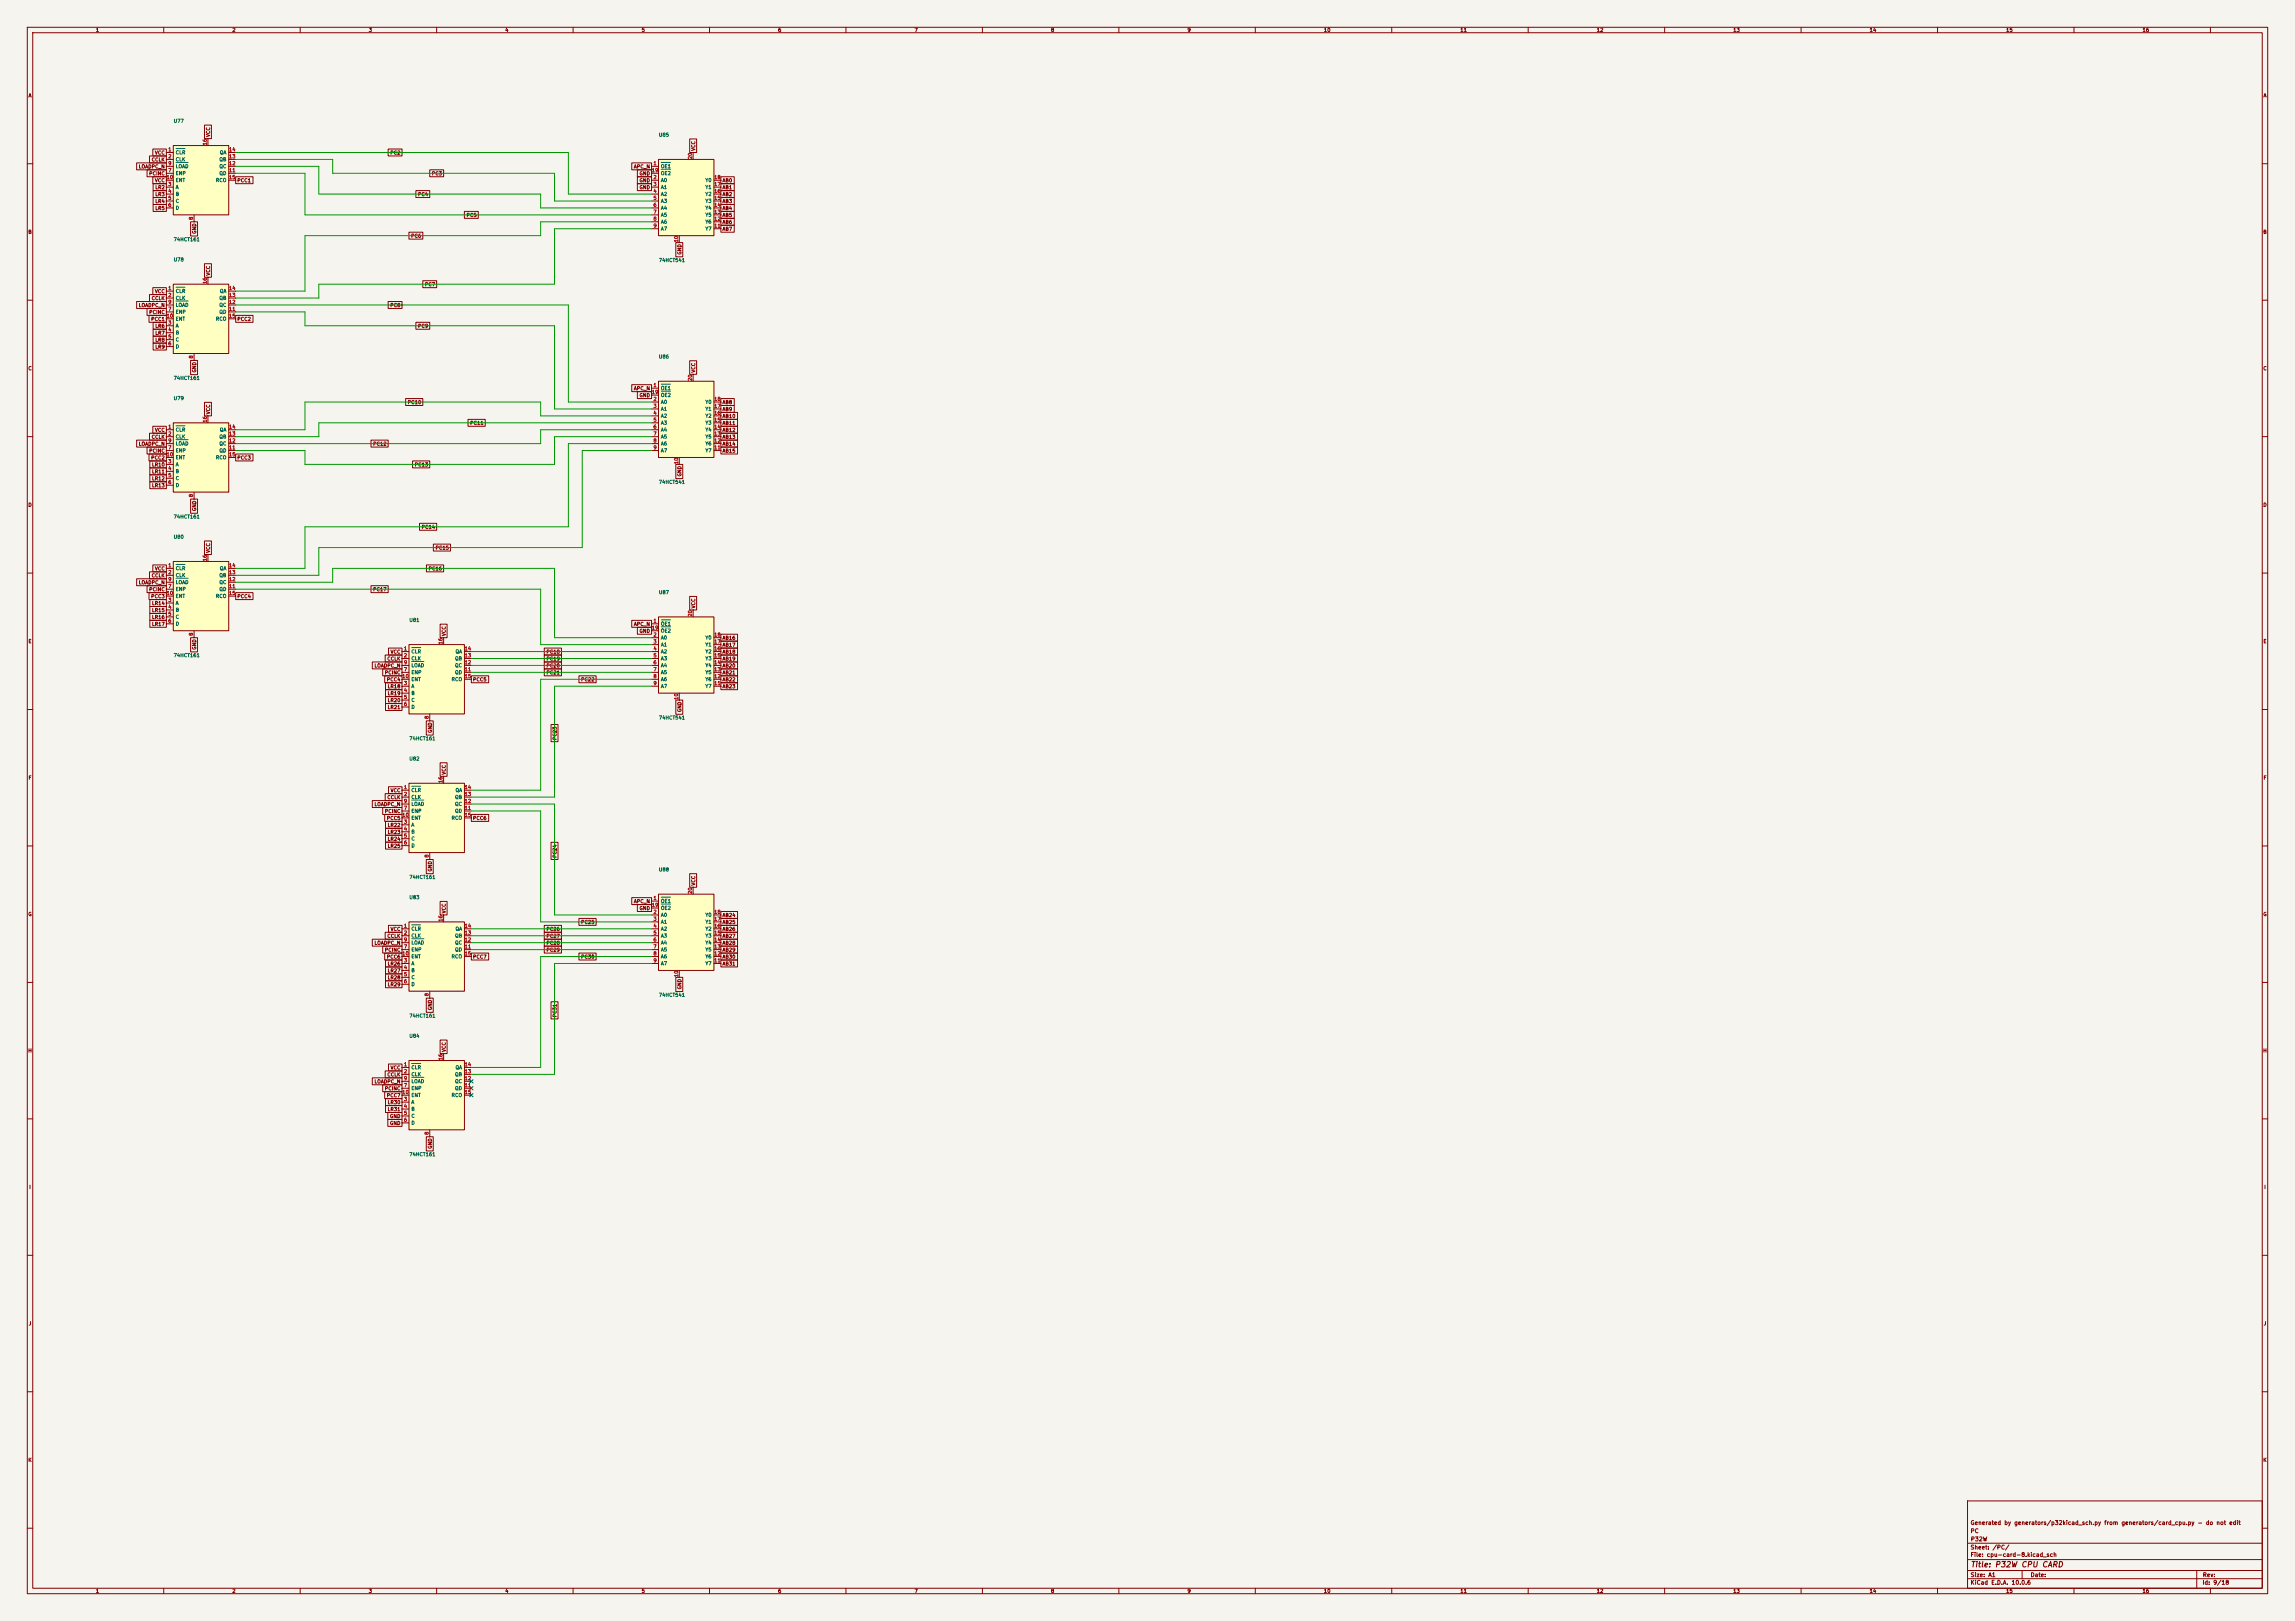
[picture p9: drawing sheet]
<svg xmlns="http://www.w3.org/2000/svg" width="841mm" height="594mm" viewBox="0 0 841 594" stroke-linecap="round" stroke-linejoin="round" font-family="sans-serif">
<defs><g id="words">
<text font-size="2" fill="#840000" x="722" y="574.8">Title: P32W CPU CARD</text>
<g font-size="1.5" fill="#840000">
<text x="721.9" y="562.1">PC</text>
<text x="721.9" y="559.1">Generated by generators/p32kicad_sch.py from generators/card_cpu.py - do not edit</text>
<text x="721.9" y="568.1">Sheet: /PC/</text>
<text x="722" y="565.1">P32W</text>
<text x="721.9" y="570.8">File: cpu-card-8.kicad_sch</text>
<text x="721.9" y="581">KiCad E.D.A. 10.0.6</text>
<text x="721.9" y="578.2">Size: A1</text>
<text x="743.9" y="578.2">Date:</text>
<text x="806.9" y="581">Id: 9/18</text>
<text x="807" y="578.2">Rev:</text>
</g>
<g font-size="1.3" fill="#840000">
<text x="35" y="12">1</text>
<text x="85" y="12">2</text>
<text x="135" y="12">3</text>
<text x="185" y="12">4</text>
<text x="235" y="12">5</text>
<text x="285" y="12">6</text>
<text x="335" y="12">7</text>
<text x="385" y="12">8</text>
<text x="435" y="12">9</text>
<text x="485" y="12">10</text>
<text x="535" y="12">11</text>
<text x="585" y="12">12</text>
<text x="635" y="12">13</text>
<text x="685" y="12">14</text>
<text x="735" y="12">15</text>
<text x="785" y="12">16</text>
<text x="10.3" y="36">A</text>
<text x="829.3" y="36">A</text>
<text x="77.3" y="50.3" transform="rotate(-90 77.3 50.3)">VCC</text>
<text x="55.4" y="59.5">CCLK</text>
<text x="56.6" y="56.9">VCC</text>
<text x="142.9" y="56.9">PC2</text>
<text x="255.1" y="55.4" transform="rotate(-90 255.1 55.4)">VCC</text>
<text x="50.7" y="62">LOADPC_N</text>
<text x="54.5" y="64.6">PCINC</text>
<text x="158.1" y="64.6">PC3</text>
<text x="232.1" y="62">APC_N</text>
<text x="234.2" y="64.6">GND</text>
<text x="56.6" y="67.1">VCC</text>
<text x="56.7" y="69.6">LR2</text>
<text x="86.8" y="67.1">PCC1</text>
<text x="234.2" y="67.1">GND</text>
<text x="234.2" y="69.6">GND</text>
<text x="264.6" y="67.1">AB0</text>
<text x="264.6" y="69.6">AB1</text>
<text x="56.7" y="72.2">LR3</text>
<text x="56.7" y="77.3">LR5</text>
<text x="56.7" y="74.7">LR4</text>
<text x="153" y="72.2">PC4</text>
<text x="264.6" y="72.2">AB2</text>
<text x="264.6" y="74.7">AB3</text>
<text x="264.6" y="77.3">AB4</text>
<text x="170.8" y="79.8">PC5</text>
<text x="264.6" y="79.8">AB5</text>
<text x="264.6" y="82.3">AB6</text>
<text x="10.2" y="86">B</text>
<text x="72.2" y="85.9" transform="rotate(-90 72.2 85.9)">GND</text>
<text x="150.5" y="87.4">PC6</text>
<text x="264.6" y="84.9">AB7</text>
<text x="829.2" y="86">B</text>
<text x="250" y="93.5" transform="rotate(-90 250 93.5)">GND</text>
<text x="77.3" y="101.1" transform="rotate(-90 77.3 101.1)">VCC</text>
<text x="56.6" y="107.7">VCC</text>
<text x="155.6" y="105.2">PC7</text>
<text x="50.7" y="112.8">LOADPC_N</text>
<text x="55.4" y="110.3">CCLK</text>
<text x="142.9" y="112.8">PC8</text>
<text x="54.5" y="115.4">PCINC</text>
<text x="55.2" y="117.9">PCC1</text>
<text x="86.8" y="117.9">PCC2</text>
<text x="56.7" y="123">LR7</text>
<text x="56.7" y="120.4">LR6</text>
<text x="56.7" y="125.5">LR8</text>
<text x="153" y="120.4">PC9</text>
<text x="56.7" y="128.1">LR9</text>
<text x="10.2" y="136">C</text>
<text x="72.2" y="136.7" transform="rotate(-90 72.2 136.7)">GND</text>
<text x="255.1" y="136.7" transform="rotate(-90 255.1 136.7)">VCC</text>
<text x="829.2" y="136">C</text>
<text x="232.1" y="143.3">APC_N</text>
<text x="149.3" y="148.4">PC10</text>
<text x="234.2" y="145.8">GND</text>
<text x="264.6" y="148.4">AB8</text>
<text x="77.3" y="151.9" transform="rotate(-90 77.3 151.9)">VCC</text>
<text x="172.1" y="156">PC11</text>
<text x="264.6" y="150.9">AB9</text>
<text x="264.6" y="153.5">AB10</text>
<text x="264.6" y="156">AB11</text>
<text x="55.4" y="161.1">CCLK</text>
<text x="56.6" y="158.5">VCC</text>
<text x="264.6" y="158.5">AB12</text>
<text x="264.6" y="161.1">AB13</text>
<text x="50.7" y="163.6">LOADPC_N</text>
<text x="54.5" y="166.2">PCINC</text>
<text x="136.6" y="163.6">PC12</text>
<text x="264.6" y="163.6">AB14</text>
<text x="264.6" y="166.2">AB15</text>
<text x="55.2" y="168.7">PCC2</text>
<text x="55.5" y="171.2">LR10</text>
<text x="55.5" y="173.8">LR11</text>
<text x="86.8" y="168.7">PCC3</text>
<text x="151.8" y="171.2">PC13</text>
<text x="55.5" y="178.9">LR13</text>
<text x="55.5" y="176.3">LR12</text>
<text x="250" y="174.8" transform="rotate(-90 250 174.8)">GND</text>
<text x="10.2" y="186">D</text>
<text x="829.2" y="186">D</text>
<text x="72.2" y="187.5" transform="rotate(-90 72.2 187.5)">GND</text>
<text x="154.4" y="194.1">PC14</text>
<text x="77.3" y="202.7" transform="rotate(-90 77.3 202.7)">VCC</text>
<text x="159.4" y="201.7">PC15</text>
<text x="56.6" y="209.3">VCC</text>
<text x="156.9" y="209.3">PC16</text>
<text x="50.7" y="214.4">LOADPC_N</text>
<text x="55.4" y="211.9">CCLK</text>
<text x="54.5" y="217">PCINC</text>
<text x="55.2" y="219.5">PCC3</text>
<text x="86.8" y="219.5">PCC4</text>
<text x="136.6" y="217">PC17</text>
<text x="55.5" y="224.6">LR15</text>
<text x="55.5" y="227.1">LR16</text>
<text x="55.5" y="222">LR14</text>
<text x="255.1" y="223.1" transform="rotate(-90 255.1 223.1)">VCC</text>
<text x="55.5" y="229.7">LR17</text>
<text x="163.6" y="233.2" transform="rotate(-90 163.6 233.2)">VCC</text>
<text x="232.1" y="229.7">APC_N</text>
<text x="234.2" y="232.2">GND</text>
<text x="10.3" y="236">E</text>
<text x="72.2" y="238.3" transform="rotate(-90 72.2 238.3)">GND</text>
<text x="143" y="239.8">VCC</text>
<text x="200.1" y="239.8">PC18</text>
<text x="264.6" y="239.8">AB18</text>
<text x="264.6" y="237.3">AB17</text>
<text x="264.6" y="234.7">AB16</text>
<text x="829.3" y="236">E</text>
<text x="137.1" y="244.9">LOADPC_N</text>
<text x="141.8" y="242.4">CCLK</text>
<text x="200.1" y="244.9">PC20</text>
<text x="200.1" y="242.4">PC19</text>
<text x="264.6" y="244.9">AB20</text>
<text x="264.6" y="242.4">AB19</text>
<text x="140.9" y="247.4">PCINC</text>
<text x="141.6" y="250">PCC4</text>
<text x="173.2" y="250">PCC5</text>
<text x="200.1" y="247.4">PC21</text>
<text x="212.8" y="250">PC22</text>
<text x="264.6" y="250">AB22</text>
<text x="264.6" y="247.4">AB21</text>
<text x="141.9" y="252.5">LR18</text>
<text x="141.9" y="257.6">LR20</text>
<text x="141.9" y="255.1">LR19</text>
<text x="264.6" y="252.5">AB23</text>
<text x="141.9" y="260.1">LR21</text>
<text x="250" y="261.1" transform="rotate(-90 250 261.1)">GND</text>
<text x="158.5" y="268.7" transform="rotate(-90 158.5 268.7)">GND</text>
<text x="204.3" y="271.3" transform="rotate(-90 204.3 271.3)">PC23</text>
<text x="10.3" y="286">F</text>
<text x="163.6" y="284" transform="rotate(-90 163.6 284)">VCC</text>
<text x="829.3" y="286">F</text>
<text x="141.8" y="293.2">CCLK</text>
<text x="143" y="290.6">VCC</text>
<text x="137.1" y="295.7">LOADPC_N</text>
<text x="140.9" y="298.2">PCINC</text>
<text x="141.6" y="300.8">PCC5</text>
<text x="141.9" y="303.3">LR22</text>
<text x="141.9" y="305.9">LR23</text>
<text x="173.2" y="300.8">PCC6</text>
<text x="141.9" y="308.4">LR24</text>
<text x="141.9" y="310.9">LR25</text>
<text x="204.3" y="314.5" transform="rotate(-90 204.3 314.5)">PC24</text>
<text x="158.5" y="319.5" transform="rotate(-90 158.5 319.5)">GND</text>
<text x="255.1" y="324.7" transform="rotate(-90 255.1 324.7)">VCC</text>
<text x="10.2" y="336">G</text>
<text x="163.6" y="334.8" transform="rotate(-90 163.6 334.8)">VCC</text>
<text x="232.1" y="331.3">APC_N</text>
<text x="234.2" y="333.8">GND</text>
<text x="829.2" y="336">G</text>
<text x="143" y="341.4">VCC</text>
<text x="200.1" y="341.4">PC26</text>
<text x="212.8" y="338.9">PC25</text>
<text x="264.6" y="341.4">AB26</text>
<text x="264.6" y="338.9">AB25</text>
<text x="264.6" y="336.3">AB24</text>
<text x="137.1" y="346.5">LOADPC_N</text>
<text x="141.8" y="344">CCLK</text>
<text x="200.1" y="346.5">PC28</text>
<text x="200.1" y="344">PC27</text>
<text x="264.6" y="346.5">AB28</text>
<text x="264.6" y="344">AB27</text>
<text x="140.9" y="349">PCINC</text>
<text x="141.6" y="351.6">PCC6</text>
<text x="173.2" y="351.6">PCC7</text>
<text x="200.1" y="349">PC29</text>
<text x="212.8" y="351.6">PC30</text>
<text x="264.6" y="351.6">AB30</text>
<text x="264.6" y="349">AB29</text>
<text x="141.9" y="356.7">LR27</text>
<text x="141.9" y="359.2">LR28</text>
<text x="141.9" y="354.1">LR26</text>
<text x="264.6" y="354.1">AB31</text>
<text x="141.9" y="361.7">LR29</text>
<text x="250" y="362.7" transform="rotate(-90 250 362.7)">GND</text>
<text x="158.5" y="370.3" transform="rotate(-90 158.5 370.3)">GND</text>
<text x="204.3" y="372.9" transform="rotate(-90 204.3 372.9)">PC31</text>
<text x="10.2" y="386">H</text>
<text x="163.6" y="385.6" transform="rotate(-90 163.6 385.6)">VCC</text>
<text x="829.2" y="386">H</text>
<text x="141.8" y="394.8">CCLK</text>
<text x="143" y="392.2">VCC</text>
<text x="137.1" y="397.3">LOADPC_N</text>
<text x="140.9" y="399.8">PCINC</text>
<text x="141.6" y="402.4">PCC7</text>
<text x="141.9" y="407.5">LR31</text>
<text x="141.9" y="404.9">LR30</text>
<text x="142.7" y="410">GND</text>
<text x="142.7" y="412.5">GND</text>
<text x="158.5" y="421.1" transform="rotate(-90 158.5 421.1)">GND</text>
<text x="10.6" y="436">I</text>
<text x="829.6" y="436">I</text>
<text x="10.4" y="486">J</text>
<text x="829.4" y="486">J</text>
<text x="10.2" y="536">K</text>
<text x="829.2" y="536">K</text>
<text x="35" y="584">1</text>
<text x="85" y="584">2</text>
<text x="135" y="584">3</text>
<text x="185" y="584">4</text>
<text x="235" y="584">5</text>
<text x="285" y="584">6</text>
<text x="335" y="584">7</text>
<text x="385" y="584">8</text>
<text x="435" y="584">9</text>
<text x="485" y="584">10</text>
<text x="535" y="584">11</text>
<text x="585" y="584">12</text>
<text x="635" y="584">13</text>
<text x="685" y="584">14</text>
<text x="735" y="584">15</text>
<text x="785" y="584">16</text>
</g>
<g font-size="1.3" fill="#006464">
<text x="63.5" y="45.3">U77</text>
<text x="241.3" y="50.4">U85</text>
<text x="64.2" y="56.8">CLR</text>
<text x="64.2" y="59.4">CLK</text>
<text x="80.2" y="59.4">QB</text>
<text x="80.4" y="56.8">QA</text>
<text x="64.2" y="64.5">ENP</text>
<text x="64.2" y="61.9">LOAD</text>
<text x="80.2" y="64.5">QD</text>
<text x="80.2" y="61.9">QC</text>
<text x="242" y="61.9">OE1</text>
<text x="242" y="64.5">OE2</text>
<text x="64.2" y="69.5">A</text>
<text x="64.2" y="67">ENT</text>
<text x="79" y="67">RCO</text>
<text x="242" y="67">A0</text>
<text x="242" y="69.5">A1</text>
<text x="258.3" y="69.5">Y1</text>
<text x="258.3" y="67">Y0</text>
<text x="64.2" y="72.1">B</text>
<text x="64.2" y="74.6">C</text>
<text x="64.2" y="77.2">D</text>
<text x="242" y="72.1">A2</text>
<text x="242" y="74.6">A3</text>
<text x="242" y="77.2">A4</text>
<text x="258.3" y="77.2">Y4</text>
<text x="258.3" y="74.6">Y3</text>
<text x="258.3" y="72.1">Y2</text>
<text x="242" y="79.7">A5</text>
<text x="242" y="82.2">A6</text>
<text x="258.3" y="82.2">Y6</text>
<text x="258.3" y="79.7">Y5</text>
<text x="63.5" y="88.7">74HCT161</text>
<text x="242" y="84.8">A7</text>
<text x="258.3" y="84.8">Y7</text>
<text x="63.5" y="96.1">U78</text>
<text x="241.3" y="96.3">74HCT541</text>
<text x="64.2" y="107.6">CLR</text>
<text x="80.4" y="107.6">QA</text>
<text x="64.2" y="110.2">CLK</text>
<text x="64.2" y="112.7">LOAD</text>
<text x="80.2" y="112.7">QC</text>
<text x="80.2" y="110.2">QB</text>
<text x="64.2" y="115.3">ENP</text>
<text x="64.2" y="117.8">ENT</text>
<text x="79" y="117.8">RCO</text>
<text x="80.2" y="115.3">QD</text>
<text x="64.2" y="120.3">A</text>
<text x="64.2" y="122.9">B</text>
<text x="64.2" y="125.4">C</text>
<text x="64.2" y="128">D</text>
<text x="241.3" y="131.7">U86</text>
<text x="63.5" y="139.5">74HCT161</text>
<text x="242" y="143.2">OE1</text>
<text x="63.5" y="146.9">U79</text>
<text x="242" y="148.3">A0</text>
<text x="242" y="145.7">OE2</text>
<text x="258.3" y="148.3">Y0</text>
<text x="242" y="150.8">A1</text>
<text x="242" y="153.4">A2</text>
<text x="242" y="155.9">A3</text>
<text x="258.3" y="155.9">Y3</text>
<text x="258.3" y="153.4">Y2</text>
<text x="258.3" y="150.8">Y1</text>
<text x="64.2" y="158.4">CLR</text>
<text x="64.2" y="161">CLK</text>
<text x="80.2" y="161">QB</text>
<text x="80.4" y="158.4">QA</text>
<text x="242" y="158.4">A4</text>
<text x="242" y="161">A5</text>
<text x="258.3" y="161">Y5</text>
<text x="258.3" y="158.4">Y4</text>
<text x="64.2" y="166.1">ENP</text>
<text x="64.2" y="163.5">LOAD</text>
<text x="80.2" y="166.1">QD</text>
<text x="80.2" y="163.5">QC</text>
<text x="242" y="163.5">A6</text>
<text x="242" y="166.1">A7</text>
<text x="258.3" y="166.1">Y7</text>
<text x="258.3" y="163.5">Y6</text>
<text x="64.2" y="171.1">A</text>
<text x="64.2" y="173.7">B</text>
<text x="64.2" y="168.6">ENT</text>
<text x="79" y="168.6">RCO</text>
<text x="64.2" y="176.2">C</text>
<text x="64.2" y="178.8">D</text>
<text x="241.3" y="177.6">74HCT541</text>
<text x="63.5" y="190.3">74HCT161</text>
<text x="63.5" y="197.7">U80</text>
<text x="64.2" y="209.2">CLR</text>
<text x="80.4" y="209.2">QA</text>
<text x="64.2" y="211.8">CLK</text>
<text x="64.2" y="214.3">LOAD</text>
<text x="80.2" y="214.3">QC</text>
<text x="80.2" y="211.8">QB</text>
<text x="64.2" y="221.9">A</text>
<text x="64.2" y="216.9">ENP</text>
<text x="64.2" y="219.4">ENT</text>
<text x="79" y="219.4">RCO</text>
<text x="80.2" y="216.9">QD</text>
<text x="241.3" y="218">U87</text>
<text x="64.2" y="224.5">B</text>
<text x="64.2" y="227">C</text>
<text x="64.2" y="229.6">D</text>
<text x="149.8" y="228.2">U81</text>
<text x="242" y="229.6">OE1</text>
<text x="242" y="232.1">OE2</text>
<text x="150.6" y="239.7">CLR</text>
<text x="166.8" y="239.7">QA</text>
<text x="242" y="234.6">A0</text>
<text x="242" y="237.2">A1</text>
<text x="242" y="239.7">A2</text>
<text x="258.3" y="239.7">Y2</text>
<text x="258.3" y="237.2">Y1</text>
<text x="258.3" y="234.6">Y0</text>
<text x="63.5" y="241.1">74HCT161</text>
<text x="150.6" y="242.3">CLK</text>
<text x="150.6" y="244.8">LOAD</text>
<text x="166.6" y="244.8">QC</text>
<text x="166.6" y="242.3">QB</text>
<text x="242" y="242.3">A3</text>
<text x="242" y="244.8">A4</text>
<text x="258.3" y="244.8">Y4</text>
<text x="258.3" y="242.3">Y3</text>
<text x="150.6" y="247.3">ENP</text>
<text x="150.6" y="249.9">ENT</text>
<text x="165.3" y="249.9">RCO</text>
<text x="166.6" y="247.3">QD</text>
<text x="242" y="247.3">A5</text>
<text x="242" y="249.9">A6</text>
<text x="258.3" y="249.9">Y6</text>
<text x="258.3" y="247.3">Y5</text>
<text x="150.6" y="252.4">A</text>
<text x="150.6" y="255">B</text>
<text x="150.6" y="257.5">C</text>
<text x="242" y="252.4">A7</text>
<text x="258.3" y="252.4">Y7</text>
<text x="150.6" y="260">D</text>
<text x="241.3" y="264">74HCT541</text>
<text x="149.8" y="271.6">74HCT161</text>
<text x="149.8" y="279">U82</text>
<text x="150.6" y="290.5">CLR</text>
<text x="150.6" y="293.1">CLK</text>
<text x="166.6" y="293.1">QB</text>
<text x="166.8" y="290.5">QA</text>
<text x="150.6" y="298.1">ENP</text>
<text x="150.6" y="295.6">LOAD</text>
<text x="166.6" y="298.1">QD</text>
<text x="166.6" y="295.6">QC</text>
<text x="150.6" y="303.2">A</text>
<text x="150.6" y="305.8">B</text>
<text x="150.6" y="300.7">ENT</text>
<text x="165.3" y="300.7">RCO</text>
<text x="150.6" y="308.3">C</text>
<text x="150.6" y="310.8">D</text>
<text x="149.8" y="322.4">74HCT161</text>
<text x="241.3" y="319.6">U88</text>
<text x="149.8" y="329.8">U83</text>
<text x="242" y="331.2">OE1</text>
<text x="242" y="333.7">OE2</text>
<text x="150.6" y="341.3">CLR</text>
<text x="166.8" y="341.3">QA</text>
<text x="242" y="336.2">A0</text>
<text x="242" y="338.8">A1</text>
<text x="242" y="341.3">A2</text>
<text x="258.3" y="341.3">Y2</text>
<text x="258.3" y="338.8">Y1</text>
<text x="258.3" y="336.2">Y0</text>
<text x="150.6" y="343.9">CLK</text>
<text x="150.6" y="346.4">LOAD</text>
<text x="166.6" y="346.4">QC</text>
<text x="166.6" y="343.9">QB</text>
<text x="242" y="343.9">A3</text>
<text x="242" y="346.4">A4</text>
<text x="258.3" y="346.4">Y4</text>
<text x="258.3" y="343.9">Y3</text>
<text x="150.6" y="348.9">ENP</text>
<text x="150.6" y="351.5">ENT</text>
<text x="165.3" y="351.5">RCO</text>
<text x="166.6" y="348.9">QD</text>
<text x="242" y="348.9">A5</text>
<text x="242" y="351.5">A6</text>
<text x="258.3" y="351.5">Y6</text>
<text x="258.3" y="348.9">Y5</text>
<text x="150.6" y="354">A</text>
<text x="150.6" y="356.6">B</text>
<text x="150.6" y="359.1">C</text>
<text x="242" y="354">A7</text>
<text x="258.3" y="354">Y7</text>
<text x="150.6" y="361.6">D</text>
<text x="241.3" y="365.6">74HCT541</text>
<text x="149.8" y="373.2">74HCT161</text>
<text x="149.8" y="380.6">U84</text>
<text x="150.6" y="392.1">CLR</text>
<text x="150.6" y="394.7">CLK</text>
<text x="166.6" y="394.7">QB</text>
<text x="166.8" y="392.1">QA</text>
<text x="150.6" y="399.7">ENP</text>
<text x="150.6" y="397.2">LOAD</text>
<text x="166.6" y="399.7">QD</text>
<text x="166.6" y="397.2">QC</text>
<text x="150.6" y="404.8">A</text>
<text x="150.6" y="407.4">B</text>
<text x="150.6" y="402.3">ENT</text>
<text x="165.3" y="402.3">RCO</text>
<text x="150.6" y="409.9">C</text>
<text x="150.6" y="412.4">D</text>
<text x="149.8" y="424">74HCT161</text>
</g>
<g font-size="1.3" fill="#a90000">
<text x="76.1" y="53.4" transform="rotate(-90 76.1 53.4)">16</text>
<text x="61.5" y="55.7">1</text>
<text x="61.5" y="58.3">2</text>
<text x="83.8" y="58.3">13</text>
<text x="83.8" y="55.7">14</text>
<text x="253.9" y="58.5" transform="rotate(-90 253.9 58.5)">20</text>
<text x="60.9" y="65.9">10</text>
<text x="61.5" y="63.4">7</text>
<text x="61.5" y="60.8">9</text>
<text x="83.8" y="63.4">11</text>
<text x="83.8" y="60.8">12</text>
<text x="83.8" y="65.9">15</text>
<text x="238.7" y="63.4">19</text>
<text x="239.3" y="60.8">1</text>
<text x="239.3" y="65.9">2</text>
<text x="261.6" y="65.9">18</text>
<text x="61.5" y="68.4">3</text>
<text x="61.5" y="71">4</text>
<text x="239.3" y="68.4">3</text>
<text x="239.3" y="71">4</text>
<text x="261.6" y="71">16</text>
<text x="261.6" y="68.4">17</text>
<text x="61.5" y="73.5">5</text>
<text x="61.5" y="76.1">6</text>
<text x="239.3" y="73.5">5</text>
<text x="239.3" y="76.1">6</text>
<text x="261.6" y="76.1">14</text>
<text x="261.6" y="73.5">15</text>
<text x="71" y="80.7" transform="rotate(-90 71 80.7)">8</text>
<text x="239.3" y="78.6">7</text>
<text x="239.3" y="81.1">8</text>
<text x="239.3" y="83.7">9</text>
<text x="261.6" y="83.7">11</text>
<text x="261.6" y="81.1">12</text>
<text x="261.6" y="78.6">13</text>
<text x="248.8" y="89" transform="rotate(-90 248.8 89)">10</text>
<text x="61.5" y="106.5">1</text>
<text x="76.1" y="104.2" transform="rotate(-90 76.1 104.2)">16</text>
<text x="83.8" y="106.5">14</text>
<text x="61.5" y="109.1">2</text>
<text x="61.5" y="111.6">9</text>
<text x="83.8" y="111.6">12</text>
<text x="83.8" y="109.1">13</text>
<text x="60.9" y="116.7">10</text>
<text x="61.5" y="119.2">3</text>
<text x="61.5" y="114.2">7</text>
<text x="83.8" y="114.2">11</text>
<text x="83.8" y="116.7">15</text>
<text x="61.5" y="121.8">4</text>
<text x="61.5" y="124.3">5</text>
<text x="61.5" y="126.9">6</text>
<text x="71" y="131.5" transform="rotate(-90 71 131.5)">8</text>
<text x="239.3" y="142.1">1</text>
<text x="253.9" y="139.8" transform="rotate(-90 253.9 139.8)">20</text>
<text x="238.7" y="144.6">19</text>
<text x="239.3" y="147.2">2</text>
<text x="239.3" y="149.7">3</text>
<text x="261.6" y="149.7">17</text>
<text x="261.6" y="147.2">18</text>
<text x="76.1" y="155" transform="rotate(-90 76.1 155)">16</text>
<text x="239.3" y="152.3">4</text>
<text x="239.3" y="154.8">5</text>
<text x="261.6" y="154.8">15</text>
<text x="261.6" y="152.3">16</text>
<text x="61.5" y="157.3">1</text>
<text x="61.5" y="159.9">2</text>
<text x="83.8" y="159.9">13</text>
<text x="83.8" y="157.3">14</text>
<text x="239.3" y="157.3">6</text>
<text x="239.3" y="159.9">7</text>
<text x="261.6" y="159.9">13</text>
<text x="261.6" y="157.3">14</text>
<text x="60.9" y="167.5">10</text>
<text x="61.5" y="165">7</text>
<text x="61.5" y="162.4">9</text>
<text x="83.8" y="165">11</text>
<text x="83.8" y="162.4">12</text>
<text x="83.8" y="167.5">15</text>
<text x="239.3" y="162.4">8</text>
<text x="239.3" y="165">9</text>
<text x="261.6" y="165">11</text>
<text x="261.6" y="162.4">12</text>
<text x="61.5" y="170">3</text>
<text x="61.5" y="172.6">4</text>
<text x="248.8" y="170.2" transform="rotate(-90 248.8 170.2)">10</text>
<text x="61.5" y="175.1">5</text>
<text x="61.5" y="177.7">6</text>
<text x="71" y="182.3" transform="rotate(-90 71 182.3)">8</text>
<text x="61.5" y="208.1">1</text>
<text x="76.1" y="205.8" transform="rotate(-90 76.1 205.8)">16</text>
<text x="83.8" y="208.1">14</text>
<text x="61.5" y="210.7">2</text>
<text x="61.5" y="215.8">7</text>
<text x="61.5" y="213.2">9</text>
<text x="83.8" y="215.8">11</text>
<text x="83.8" y="213.2">12</text>
<text x="83.8" y="210.7">13</text>
<text x="60.9" y="218.3">10</text>
<text x="61.5" y="220.8">3</text>
<text x="83.8" y="218.3">15</text>
<text x="61.5" y="223.4">4</text>
<text x="61.5" y="225.9">5</text>
<text x="253.9" y="226.1" transform="rotate(-90 253.9 226.1)">20</text>
<text x="61.5" y="228.5">6</text>
<text x="71" y="233.1" transform="rotate(-90 71 233.1)">8</text>
<text x="238.7" y="231">19</text>
<text x="239.3" y="228.5">1</text>
<text x="239.3" y="233.5">2</text>
<text x="261.6" y="233.5">18</text>
<text x="147.9" y="238.6">1</text>
<text x="162.4" y="236.3" transform="rotate(-90 162.4 236.3)">16</text>
<text x="170.1" y="238.6">14</text>
<text x="239.3" y="236.1">3</text>
<text x="239.3" y="238.6">4</text>
<text x="261.6" y="238.6">16</text>
<text x="261.6" y="236.1">17</text>
<text x="147.9" y="241.2">2</text>
<text x="147.9" y="243.7">9</text>
<text x="170.1" y="243.7">12</text>
<text x="170.1" y="241.2">13</text>
<text x="239.3" y="241.2">5</text>
<text x="239.3" y="243.7">6</text>
<text x="261.6" y="243.7">14</text>
<text x="261.6" y="241.2">15</text>
<text x="147.3" y="248.8">10</text>
<text x="147.9" y="251.3">3</text>
<text x="147.9" y="246.2">7</text>
<text x="170.1" y="246.2">11</text>
<text x="170.1" y="248.8">15</text>
<text x="239.3" y="246.2">7</text>
<text x="239.3" y="248.8">8</text>
<text x="239.3" y="251.3">9</text>
<text x="261.6" y="251.3">11</text>
<text x="261.6" y="248.8">12</text>
<text x="261.6" y="246.2">13</text>
<text x="147.9" y="253.9">4</text>
<text x="147.9" y="256.4">5</text>
<text x="248.8" y="256.6" transform="rotate(-90 248.8 256.6)">10</text>
<text x="147.9" y="258.9">6</text>
<text x="157.3" y="263.6" transform="rotate(-90 157.3 263.6)">8</text>
<text x="162.4" y="287.1" transform="rotate(-90 162.4 287.1)">16</text>
<text x="147.9" y="289.4">1</text>
<text x="147.9" y="292">2</text>
<text x="170.1" y="292">13</text>
<text x="170.1" y="289.4">14</text>
<text x="147.3" y="299.6">10</text>
<text x="147.9" y="297">7</text>
<text x="147.9" y="294.5">9</text>
<text x="170.1" y="297">11</text>
<text x="170.1" y="294.5">12</text>
<text x="170.1" y="299.6">15</text>
<text x="147.9" y="302.1">3</text>
<text x="147.9" y="304.7">4</text>
<text x="147.9" y="307.2">5</text>
<text x="147.9" y="309.7">6</text>
<text x="157.3" y="314.4" transform="rotate(-90 157.3 314.4)">8</text>
<text x="253.9" y="327.7" transform="rotate(-90 253.9 327.7)">20</text>
<text x="238.7" y="332.6">19</text>
<text x="239.3" y="330.1">1</text>
<text x="239.3" y="335.1">2</text>
<text x="261.6" y="335.1">18</text>
<text x="147.9" y="340.2">1</text>
<text x="162.4" y="337.9" transform="rotate(-90 162.4 337.9)">16</text>
<text x="170.1" y="340.2">14</text>
<text x="239.3" y="337.7">3</text>
<text x="239.3" y="340.2">4</text>
<text x="261.6" y="340.2">16</text>
<text x="261.6" y="337.7">17</text>
<text x="147.9" y="342.8">2</text>
<text x="147.9" y="347.8">7</text>
<text x="147.9" y="345.3">9</text>
<text x="170.1" y="347.8">11</text>
<text x="170.1" y="345.3">12</text>
<text x="170.1" y="342.8">13</text>
<text x="239.3" y="342.8">5</text>
<text x="239.3" y="345.3">6</text>
<text x="239.3" y="347.8">7</text>
<text x="261.6" y="347.8">13</text>
<text x="261.6" y="345.3">14</text>
<text x="261.6" y="342.8">15</text>
<text x="147.3" y="350.4">10</text>
<text x="147.9" y="352.9">3</text>
<text x="170.1" y="350.4">15</text>
<text x="239.3" y="350.4">8</text>
<text x="239.3" y="352.9">9</text>
<text x="261.6" y="352.9">11</text>
<text x="261.6" y="350.4">12</text>
<text x="147.9" y="355.5">4</text>
<text x="147.9" y="358">5</text>
<text x="248.8" y="358.2" transform="rotate(-90 248.8 358.2)">10</text>
<text x="147.9" y="360.5">6</text>
<text x="157.3" y="365.2" transform="rotate(-90 157.3 365.2)">8</text>
<text x="162.4" y="388.7" transform="rotate(-90 162.4 388.7)">16</text>
<text x="147.9" y="391">1</text>
<text x="147.9" y="393.6">2</text>
<text x="170.1" y="393.6">13</text>
<text x="170.1" y="391">14</text>
<text x="147.3" y="401.2">10</text>
<text x="147.9" y="398.6">7</text>
<text x="147.9" y="396.1">9</text>
<text x="170.1" y="398.6">11</text>
<text x="170.1" y="396.1">12</text>
<text x="170.1" y="401.2">15</text>
<text x="147.9" y="403.7">3</text>
<text x="147.9" y="406.3">4</text>
<text x="147.9" y="408.8">5</text>
<text x="147.9" y="411.3">6</text>
<text x="157.3" y="416" transform="rotate(-90 157.3 416)">8</text>
</g>
</g></defs>
<path d="M0 0h841v594h-841z" fill="#f5f4ef" stroke="#f5f4ef" stroke-width=".37"/>
<g fill="none" stroke="#840000" stroke-width=".37">
<path d="M10 10h821v574h-821zM12 12h817v570h-817zM60 10v2M110 10v2M160 10v2M210 10v2M260 10v2M310 10v2M360 10v2M410 10v2M460 10v2M510 10v2"/>
<path d="M560 10v2M610 10v2M660 10v2M710 10v2M760 10v2M810 10v2M10 60h2M829 60h2M10 110h2M829 110h2M10 160h2M829 160h2"/>
<path d="M10 210h2M829 210h2M10 260h2M829 260h2M10 310h2M829 310h2M10 360h2M829 360h2M10 410h2M829 410h2M10 460h2M829 460h2"/>
<path d="M10 510h2M829 510h2M10 560h2M721 550h108v32h-108zM829 560h2M721 578.5h108M721 575.5h108M721 571.5h108M721 565.5h108M741 575.5v3M805 575.5v6.5M60 582v2"/>
<path d="M110 582v2M160 582v2M210 582v2M260 582v2M310 582v2M360 582v2M410 582v2M460 582v2M510 582v2M560 582v2M610 582v2M660 582v2"/>
<path d="M710 582v2M760 582v2M810 582v2"/>
</g>
<path d="M63.5 104.1h20.3v25.4h-20.3z" fill="#ffffc2"/>
<g fill="none" stroke="#840000" stroke-width=".37">
<path d="M61 106.7h2.5M61 109.2h2.5M61 119.4h2.5M61 114.3h2.5M61 111.8h2.5M61 116.8h2.5M63.5 104.1h20.3v25.4h-20.3zM76.2 101.6v2.5M83.8 106.7h2.6M83.8 109.2h2.6M83.8 114.3h2.6M83.8 111.8h2.6"/>
<path d="M83.8 116.8h2.6M61 121.9h2.5M61 124.5h2.5M61 127h2.5M71.1 129.5v2.6"/>
</g>
<path d="M64.5 105.2h3.3M64.5 110.3h4.5" fill="none" stroke="#006464" stroke-width=".37"/>
<path d="M241.3 327.7h20.3v27.9h-20.3z" fill="#ffffc2"/>
<g fill="none" stroke="#840000" stroke-width=".37">
<path d="M238.8 330.2h2.5M238.8 335.3h2.5M238.8 337.8h2.5M238.8 332.7h2.5M241.3 327.7h20.3v27.9h-20.3zM254 325.1v2.6M261.6 335.3h2.6M261.6 337.8h2.6M238.8 340.4h2.5M238.8 342.9h2.5M238.8 345.4h2.5M238.8 348h2.5"/>
<path d="M238.8 350.5h2.5M238.8 353.1h2.5M248.9 355.6v2.5M261.6 340.4h2.6M261.6 342.9h2.6M261.6 345.4h2.6M261.6 348h2.6M261.6 350.5h2.6M261.6 353.1h2.6"/>
</g>
<path d="M242.3 328.7h3.4M242.3 331.3h3.4" fill="none" stroke="#006464" stroke-width=".37"/>
<path d="M241.3 226.1h20.3v27.9h-20.3z" fill="#ffffc2"/>
<g fill="none" stroke="#840000" stroke-width=".37">
<path d="M238.8 228.6h2.5M238.8 233.7h2.5M238.8 236.2h2.5M238.8 238.8h2.5M238.8 231.1h2.5M241.3 226.1h20.3v27.9h-20.3zM254 223.5v2.6M261.6 233.7h2.6M261.6 236.2h2.6M261.6 238.8h2.6M238.8 241.3h2.5M238.8 243.8h2.5"/>
<path d="M238.8 246.4h2.5M238.8 248.9h2.5M238.8 251.5h2.5M248.9 254v2.5M261.6 241.3h2.6M261.6 243.8h2.6M261.6 246.4h2.6M261.6 248.9h2.6M261.6 251.5h2.6"/>
</g>
<path d="M242.3 227.1h3.4M242.3 229.7h3.4" fill="none" stroke="#006464" stroke-width=".37"/>
<path d="M149.9 287h20.3v25.4h-20.3z" fill="#ffffc2"/>
<g fill="none" stroke="#840000" stroke-width=".37">
<path d="M147.3 289.6h2.6M147.3 292.1h2.6M147.3 297.2h2.6M147.3 294.6h2.6M147.3 299.7h2.6M149.9 287h20.3v25.4h-20.3zM162.6 284.5v2.5M170.2 289.6h2.5M170.2 292.1h2.5M170.2 297.2h2.5M170.2 294.6h2.5M170.2 299.7h2.5"/>
<path d="M147.3 302.3h2.6M147.3 304.8h2.6M147.3 307.3h2.6M147.3 309.9h2.6M157.5 312.4v2.6"/>
</g>
<path d="M150.8 288.1h3.4M150.8 293.2h4.5" fill="none" stroke="#006464" stroke-width=".37"/>
<path d="M63.5 53.3h20.3v25.4h-20.3z" fill="#ffffc2"/>
<g fill="none" stroke="#840000" stroke-width=".37">
<path d="M61 55.9h2.5M61 58.4h2.5M63.5 53.3h20.3v25.4h-20.3zM76.2 50.8v2.5M83.8 55.9h2.6M83.8 58.4h2.6M61 68.6h2.5M61 71.1h2.5M61 73.7h2.5M61 76.2h2.5M61 63.5h2.5M61 61h2.5"/>
<path d="M61 66h2.5M71.1 78.7v2.6M83.8 63.5h2.6M83.8 61h2.6M83.8 66h2.6"/>
</g>
<path d="M64.5 54.4h3.3M64.5 59.5h4.5" fill="none" stroke="#006464" stroke-width=".37"/>
<path d="M149.9 236.2h20.3v25.4h-20.3z" fill="#ffffc2"/>
<g fill="none" stroke="#840000" stroke-width=".37">
<path d="M147.3 238.8h2.6M149.9 236.2h20.3v25.4h-20.3zM162.6 233.7v2.5M170.2 238.8h2.5M147.3 241.3h2.6M147.3 251.5h2.6M147.3 254h2.6M147.3 256.5h2.6M147.3 259.1h2.6M147.3 246.4h2.6M147.3 243.8h2.6M147.3 248.9h2.6"/>
<path d="M170.2 241.3h2.5M170.2 246.4h2.5M170.2 243.8h2.5M170.2 248.9h2.5M157.5 261.6v2.6"/>
</g>
<path d="M150.8 237.3h3.4M150.8 242.4h4.5" fill="none" stroke="#006464" stroke-width=".37"/>
<path d="M149.9 388.6h20.3v25.4h-20.3z" fill="#ffffc2"/>
<g fill="none" stroke="#840000" stroke-width=".37">
<path d="M147.3 391.2h2.6M147.3 393.7h2.6M147.3 398.8h2.6M147.3 396.2h2.6M149.9 388.6h20.3v25.4h-20.3zM162.6 386.1v2.5M170.2 391.2h2.5M170.2 393.7h2.5M170.2 398.8h2.5M170.2 396.2h2.5M147.3 403.9h2.6M147.3 406.4h2.6"/>
<path d="M147.3 408.9h2.6M147.3 411.5h2.6M147.3 401.3h2.6M157.5 414v2.6M170.2 401.3h2.5"/>
</g>
<path d="M150.8 389.7h3.4M150.8 394.8h4.5" fill="none" stroke="#006464" stroke-width=".37"/>
<path d="M149.9 337.8h20.3v25.4h-20.3z" fill="#ffffc2"/>
<g fill="none" stroke="#840000" stroke-width=".37">
<path d="M149.9 337.8h20.3v25.4h-20.3zM162.6 335.3v2.5M147.3 340.4h2.6M147.3 342.9h2.6M147.3 353.1h2.6M147.3 355.6h2.6M147.3 358.1h2.6M147.3 348h2.6M147.3 345.4h2.6M147.3 350.5h2.6M170.2 340.4h2.5M170.2 342.9h2.5"/>
<path d="M170.2 348h2.5M170.2 345.4h2.5M170.2 350.5h2.5M147.3 360.7h2.6M157.5 363.2v2.6"/>
</g>
<path d="M150.8 338.9h3.4M150.8 344h4.5" fill="none" stroke="#006464" stroke-width=".37"/>
<path d="M241.3 139.7h20.3v27.9h-20.3z" fill="#ffffc2"/>
<g fill="none" stroke="#840000" stroke-width=".37">
<path d="M241.3 139.7h20.3v27.9h-20.3zM254 137.2v2.5M238.8 142.2h2.5M238.8 147.3h2.5M238.8 149.9h2.5M238.8 152.4h2.5M238.8 154.9h2.5M238.8 157.5h2.5M238.8 144.8h2.5M261.6 147.3h2.6M261.6 149.9h2.6M261.6 152.4h2.6"/>
<path d="M261.6 154.9h2.6M261.6 157.5h2.6M238.8 160h2.5M238.8 162.6h2.5M238.8 165.1h2.5M248.9 167.6v2.6M261.6 160h2.6M261.6 162.6h2.6M261.6 165.1h2.6"/>
</g>
<path d="M242.3 140.8h3.4M242.3 143.3h3.4" fill="none" stroke="#006464" stroke-width=".37"/>
<path d="M241.3 58.4h20.3v28h-20.3z" fill="#ffffc2"/>
<g fill="none" stroke="#840000" stroke-width=".37">
<path d="M241.3 58.4h20.3v28h-20.3zM254 55.9v2.5M238.8 61h2.5M238.8 66h2.5M238.8 68.6h2.5M238.8 71.1h2.5M238.8 73.7h2.5M238.8 76.2h2.5M238.8 78.7h2.5M238.8 63.5h2.5M261.6 66h2.6M261.6 68.6h2.6"/>
<path d="M261.6 71.1h2.6M261.6 73.7h2.6M261.6 76.2h2.6M261.6 78.7h2.6M238.8 81.3h2.5M238.8 83.8h2.5M248.9 86.4v2.5M261.6 81.3h2.6M261.6 83.8h2.6"/>
</g>
<path d="M242.3 59.5h3.4M242.3 62h3.4" fill="none" stroke="#006464" stroke-width=".37"/>
<path d="M63.5 154.9h20.3v25.4h-20.3z" fill="#ffffc2"/>
<g fill="none" stroke="#840000" stroke-width=".37">
<path d="M61 157.5h2.5M63.5 154.9h20.3v25.4h-20.3zM76.2 152.4v2.5M83.8 157.5h2.6M61 160h2.5M61 170.2h2.5M61 172.7h2.5M61 175.3h2.5M61 177.8h2.5M61 165.1h2.5M61 162.6h2.5M61 167.6h2.5"/>
<path d="M83.8 160h2.6M83.8 165.1h2.6M83.8 162.6h2.6M83.8 167.6h2.6M71.1 180.3v2.6"/>
</g>
<path d="M64.5 156h3.3M64.5 161.1h4.5" fill="none" stroke="#006464" stroke-width=".37"/>
<path d="M63.5 205.7h20.3v25.4h-20.3z" fill="#ffffc2"/>
<g fill="none" stroke="#840000" stroke-width=".37">
<path d="M50.1 59.7h10.9v2.5h-10.9zM54.8 57.1h6.2v2.6h-6.2zM56 54.6h5v2.5h-5zM74.9 45.8h2.6v5h-2.6zM142.2 54.6h5.1v2.5h-5.1zM231.5 59.7h7.3v2.5h-7.3zM252.7 50.9h2.6v5h-2.6zM53.9 62.2h7.1v2.6h-7.1zM56 64.8h5v2.5h-5zM56.1 67.3h4.9v2.5h-4.9zM56.1 69.8h4.9v2.6h-4.9zM56.1 74.9h4.9v2.6h-4.9z"/>
<path d="M56.1 72.4h4.9v2.5h-4.9zM86.4 64.8h6.3v2.5h-6.3zM152.4 69.8h5.1v2.6h-5.1zM157.5 62.2h5.1v2.6h-5.1zM170.2 77.5h5.1v2.5h-5.1zM233.6 62.2h5.2v2.6h-5.2zM233.6 64.8h5.2v2.5h-5.2zM233.6 67.3h5.2v2.5h-5.2zM264.2 64.8h4.9v2.5h-4.9zM264.2 67.3h4.9v2.5h-4.9zM264.2 69.8h4.9v2.6h-4.9zM264.2 72.4h4.9v2.5h-4.9z"/>
<path d="M264.2 74.9h4.9v2.6h-4.9zM264.2 77.5h4.9v2.5h-4.9zM69.8 81.3h2.6v5.2h-2.6zM74.9 96.6h2.6v5h-2.6zM149.9 85.1h5v2.5h-5zM247.6 88.9h2.6v5.2h-2.6zM264.2 80h4.9v2.5h-4.9zM264.2 82.5h4.9v2.6h-4.9zM50.1 110.5h10.9v2.5h-10.9zM53.9 113h7.1v2.6h-7.1zM54.6 115.6h6.4v2.5h-6.4zM54.8 107.9h6.2v2.6h-6.2z"/>
<path d="M56 105.4h5v2.5h-5zM56.1 118.1h4.9v2.5h-4.9zM86.4 115.6h6.3v2.5h-6.3zM142.2 110.5h5.1v2.5h-5.1zM152.4 118.1h5.1v2.5h-5.1zM154.9 102.9h5.1v2.5h-5.1zM56.1 125.7h4.9v2.6h-4.9zM56.1 120.6h4.9v2.6h-4.9zM56.1 123.2h4.9v2.5h-4.9zM69.8 132.1h2.6v5.2h-2.6zM252.7 132.2h2.6v5h-2.6zM54.8 158.7h6.2v2.6h-6.2z"/>
<path d="M56 156.2h5v2.5h-5zM74.9 147.4h2.6v5h-2.6zM148.6 146h6.3v2.6h-6.3zM171.5 153.7h6.3v2.5h-6.3zM231.5 141h7.3v2.5h-7.3zM233.6 143.5h5.2v2.5h-5.2zM264.2 146h4.9v2.6h-4.9zM264.2 148.6h4.9v2.5h-4.9zM264.2 151.1h6.1v2.6h-6.1zM264.2 153.7h6.1v2.5h-6.1zM264.2 156.2h6.1v2.5h-6.1zM264.2 158.7h6.1v2.6h-6.1z"/>
<path d="M50.1 161.3h10.9v2.5h-10.9zM53.9 163.8h7.1v2.6h-7.1zM54.6 166.4h6.4v2.5h-6.4zM54.9 168.9h6.1v2.5h-6.1zM54.9 176.5h6.1v2.6h-6.1zM54.9 171.4h6.1v2.6h-6.1zM54.9 174h6.1v2.5h-6.1zM86.4 166.4h6.3v2.5h-6.3zM135.9 161.3h6.3v2.5h-6.3zM151.2 168.9h6.3v2.5h-6.3zM247.6 170.2h2.6v5.2h-2.6zM264.2 161.3h6.1v2.5h-6.1z"/>
<path d="M264.2 163.8h6.1v2.6h-6.1zM69.8 182.9h2.6v5.2h-2.6zM74.9 198.2h2.6v5h-2.6zM153.7 191.8h6.3v2.5h-6.3zM158.8 199.4h6.3v2.5h-6.3zM50.1 212.1h10.9v2.5h-10.9zM53.9 214.6h7.1v2.6h-7.1zM54.6 217.2h6.4v2.5h-6.4zM54.8 209.5h6.2v2.6h-6.2zM54.9 219.7h6.1v2.5h-6.1zM56 207h5v2.5h-5zM61 208.3h2.5"/>
<path d="M61 210.8h2.5M61 215.9h2.5M61 213.4h2.5M61 218.4h2.5M63.5 205.7h20.3v25.4h-20.3zM76.2 203.2v2.5M83.8 208.3h2.6M83.8 210.8h2.6M83.8 215.9h2.6M83.8 213.4h2.6M83.8 218.4h2.6M86.4 217.2h6.3v2.5h-6.3z"/>
<path d="M135.9 214.6h6.3v2.6h-6.3zM156.3 207h6.3v2.5h-6.3zM252.7 218.6h2.6v4.9h-2.6zM54.9 227.3h6.1v2.6h-6.1zM54.9 222.2h6.1v2.6h-6.1zM54.9 224.8h6.1v2.5h-6.1zM61 221h2.5M61 223.5h2.5M61 226.1h2.5M61 228.6h2.5M69.8 233.7h2.6v5.2h-2.6zM71.1 231.1v2.6"/>
<path d="M142.4 237.5h4.9v2.5h-4.9zM161.3 228.7h2.5v5h-2.5zM199.4 237.5h6.3v2.5h-6.3zM231.5 227.3h7.3v2.6h-7.3zM233.6 229.9h5.2v2.5h-5.2zM264.2 237.5h6.1v2.5h-6.1zM264.2 234.9h6.1v2.6h-6.1zM264.2 232.4h6.1v2.5h-6.1zM136.4 242.6h10.9v2.5h-10.9zM140.2 245.1h7.1v2.5h-7.1zM141 247.6h6.3v2.6h-6.3zM141.1 240h6.2v2.6h-6.2z"/>
<path d="M141.3 250.2h6v2.5h-6zM141.3 257.8h6v2.5h-6zM141.3 255.3h6v2.5h-6zM141.3 252.7h6v2.6h-6zM172.7 247.6h6.4v2.6h-6.4zM199.4 245.1h6.3v2.5h-6.3zM199.4 242.6h6.3v2.5h-6.3zM199.4 240h6.3v2.6h-6.3zM212.1 247.6h6.3v2.6h-6.3zM247.6 256.5h2.6v5.2h-2.6zM264.2 250.2h6.1v2.5h-6.1zM264.2 247.6h6.1v2.6h-6.1z"/>
<path d="M264.2 245.1h6.1v2.5h-6.1zM264.2 242.6h6.1v2.5h-6.1zM264.2 240h6.1v2.6h-6.1zM156.2 264.2h2.6v5.2h-2.6zM161.3 279.5h2.5v5h-2.5zM201.9 265.5h2.6v6.3h-2.6zM136.4 293.4h10.9v2.5h-10.9zM140.2 295.9h7.1v2.5h-7.1zM141 298.4h6.3v2.6h-6.3zM141.1 290.8h6.2v2.6h-6.2zM142.4 288.3h4.9v2.5h-4.9zM172.7 298.4h6.4v2.6h-6.4z"/>
<path d="M141.3 301h6v2.5h-6zM141.3 306.1h6v2.5h-6zM141.3 303.5h6v2.6h-6zM141.3 308.6h6v2.5h-6zM156.2 315h2.6v5.2h-2.6zM201.9 308.7h2.6v6.3h-2.6zM142.4 339.1h4.9v2.5h-4.9zM161.3 330.3h2.5v5h-2.5zM199.4 339.1h6.3v2.5h-6.3zM212.1 336.5h6.3v2.6h-6.3zM231.5 328.9h7.3v2.6h-7.3zM233.6 331.5h5.2v2.5h-5.2z"/>
<path d="M252.7 320.2h2.6v4.9h-2.6zM264.2 339.1h6.1v2.5h-6.1zM264.2 336.5h6.1v2.6h-6.1zM264.2 334h6.1v2.5h-6.1zM136.4 344.2h10.9v2.5h-10.9zM140.2 346.7h7.1v2.5h-7.1zM141 349.2h6.3v2.6h-6.3zM141.1 341.6h6.2v2.6h-6.2zM141.3 359.4h6v2.5h-6zM141.3 354.3h6v2.6h-6zM141.3 356.9h6v2.5h-6zM141.3 351.8h6v2.5h-6z"/>
<path d="M172.7 349.2h6.4v2.6h-6.4zM199.4 346.7h6.3v2.5h-6.3zM199.4 344.2h6.3v2.5h-6.3zM199.4 341.6h6.3v2.6h-6.3zM212.1 349.2h6.3v2.6h-6.3zM247.6 358.1h2.6v5.2h-2.6zM264.2 351.8h6.1v2.5h-6.1zM264.2 349.2h6.1v2.6h-6.1zM264.2 346.7h6.1v2.5h-6.1zM264.2 344.2h6.1v2.5h-6.1zM264.2 341.6h6.1v2.6h-6.1zM156.2 365.8h2.6v5.2h-2.6z"/>
<path d="M201.9 367.1h2.6v6.3h-2.6zM136.4 395h10.9v2.5h-10.9zM140.2 397.5h7.1v2.5h-7.1zM141.1 392.4h6.2v2.6h-6.2zM142.4 389.9h4.9v2.5h-4.9zM161.3 381.1h2.5v5h-2.5zM141 400h6.3v2.6h-6.3zM141.3 405.1h6v2.6h-6zM141.3 402.6h6v2.5h-6zM142.1 407.7h5.2v2.5h-5.2zM142.1 410.2h5.2v2.5h-5.2zM156.2 416.6h2.6v5.2h-2.6z"/>
</g>
<path d="M64.5 206.8h3.3M64.5 211.9h4.5" fill="none" stroke="#006464" stroke-width=".37"/>
<g fill="none" stroke="#009600" stroke-width=".37">
<path d="M86.4 58.4h35.5v5.1h81.3v10.2h35.6M86.4 55.9h121.9v15.2h30.5M86.4 61h30.4v10.1h81.3v5.1h40.7M86.4 63.5h25.4v15.2h127M238.8 83.8h-35.6v20.3h-86.4v5.1h-30.4M238.8 81.3h-40.7v5.1h-86.3v20.3h-25.4M86.4 114.3h25.4v5.1h91.4v30.5h35.6M86.4 111.8h121.9v35.5h30.5M238.8 152.4h-40.7v-5.1h-86.3v10.2h-25.4M238.8 157.5h-40.7v5.1h-111.7M238.8 154.9h-122v5.1h-30.4M238.8 160h-35.6v10.2h-91.4v-5.1h-25.4"/>
<path d="M238.8 165.1h-25.4v35.6h-96.6v10.1h-30.4M238.8 162.6h-30.5v30.4h-96.5v15.3h-25.4M86.4 213.4h35.5v-5.1h81.3v25.4h35.6M86.4 215.9h111.7v20.3h40.7M172.7 238.8h66.1M172.7 241.3h66.1M172.7 243.8h66.1M172.7 246.4h66.1M238.8 251.5h-35.6v40.6h-30.5M238.8 248.9h-40.7v40.7h-25.4M172.7 294.6h30.5v40.7h35.6M172.7 297.2h25.4v40.6h40.7"/>
<path d="M172.7 340.4h66.1M172.7 342.9h66.1M172.7 345.4h66.1M172.7 348h66.1M238.8 350.5h-40.7v40.7h-25.4M238.8 353.1h-35.6v40.6h-30.5"/>
</g>
<path d="M172.1 395.6l1.2 1.2M172.1 398.2l1.2 1.2M173.3 395.6l-1.2 1.2M173.3 398.2l-1.2 1.2M172.1 400.7l1.2 1.2M173.3 400.7l-1.2 1.2" fill="none" stroke="#000084" stroke-width=".37"/>
<use href="#words"/>
</svg>
